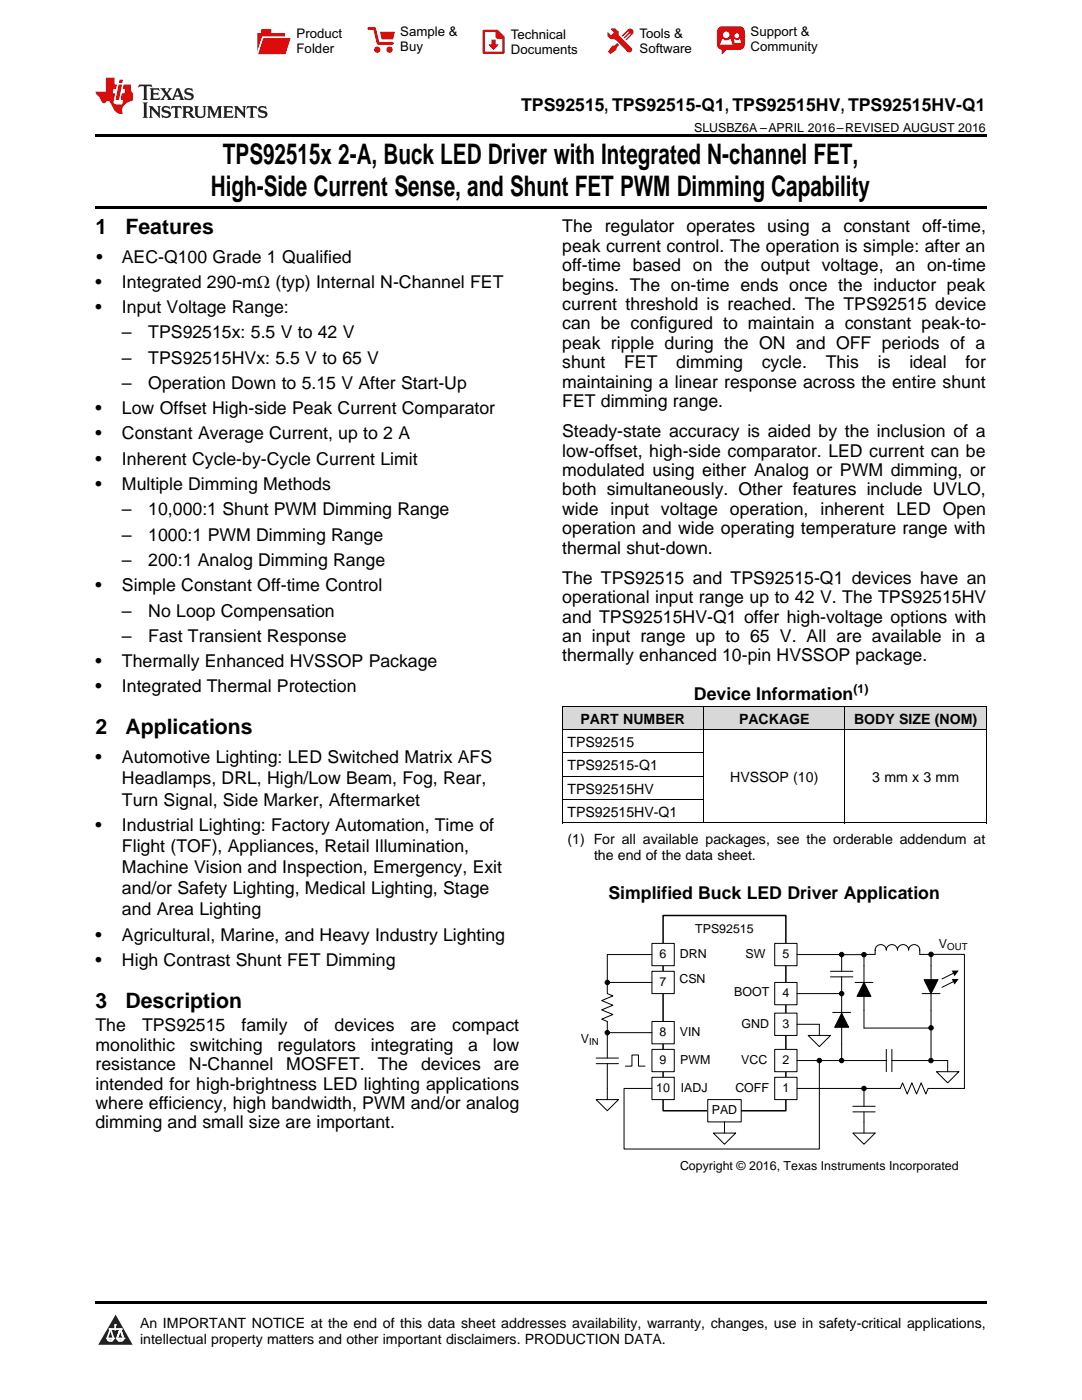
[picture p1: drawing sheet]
<svg xmlns="http://www.w3.org/2000/svg" width="216mm" height="279mm" viewBox="0 0 216 279" stroke-linecap="round" stroke-linejoin="round" font-family="sans-serif">
<defs><g id="words">
<g font-size="5.6">
<text x="44.5" y="32.8">TPS92515x 2-A, Buck LED Driver with Integrated N-channel FET,</text>
<text x="42.1" y="39.2">High-Side Current Sense, and Shunt FET PWM Dimming Capability</text>
</g>
<g font-size="4.2">
<text x="19" y="46.7">1</text>
<text x="25" y="46.7">Features</text>
<text x="19" y="146.6">2</text>
<text x="25" y="146.6">Applications</text>
<text x="19" y="201.2">3</text>
<text x="25" y="201.2">Description</text>
</g>
<g font-size="3.5">
<text x="104" y="22.2">TPS92515, TPS92515-Q1, TPS92515HV, TPS92515HV-Q1</text>
<text x="112.2" y="46.4">The regulator operates using a constant off-time,</text>
<text x="19.2" y="52.4">•</text>
<text x="24.3" y="52.4">AEC-Q100 Grade 1 Qualified</text>
<text x="112.2" y="50.2">peak current control. The operation is simple: after an</text>
<text x="19" y="57.4">•</text>
<text x="24.3" y="57.4">Integrated 290-mΩ (typ) Internal N-Channel FET</text>
<text x="112.2" y="54.1">off-time based on the output voltage, an on-time</text>
<text x="112.2" y="58">begins. The on-time ends once the inductor peak</text>
<text x="19" y="62.4">•</text>
<text x="24.3" y="62.4">Input Voltage Range:</text>
<text x="112.2" y="61.9">current threshold is reached. The TPS92515 device</text>
<text x="112.2" y="65.8">can be configured to maintain a constant peak-to-</text>
<text x="24.3" y="67.5">–</text>
<text x="29.6" y="67.5">TPS92515x: 5.5 V to 42 V</text>
<text x="112.2" y="69.6">peak ripple during the ON and OFF periods of a</text>
<text x="24.3" y="72.6">–</text>
<text x="24.3" y="77.7">–</text>
<text x="29.6" y="72.6">TPS92515HVx: 5.5 V to 65 V</text>
<text x="29.6" y="77.7">Operation Down to 5.15 V After Start-Up</text>
<text x="112.2" y="73.5">shunt</text>
<text x="112.2" y="77.4">maintaining a linear response across the entire shunt</text>
<text x="124.5" y="73.5">FET</text>
<text x="134.9" y="73.5">dimming</text>
<text x="152" y="73.5">cycle.</text>
<text x="164.8" y="73.5">This</text>
<text x="175.2" y="73.5">is</text>
<text x="181.4" y="73.5">ideal</text>
<text x="192.6" y="73.5">for</text>
<text x="19" y="82.7">•</text>
<text x="24.3" y="82.7">Low Offset High-side Peak Current Comparator</text>
<text x="112.2" y="81.3">FET dimming range.</text>
<text x="19" y="87.7">•</text>
<text x="24.3" y="87.7">Constant Average Current, up to 2 A</text>
<text x="112.2" y="87.2">Steady-state accuracy is aided by the inclusion of a</text>
<text x="19" y="92.7">•</text>
<text x="24.3" y="92.7">Inherent Cycle-by-Cycle Current Limit</text>
<text x="112.2" y="91.1">low-offset, high-side comparator. LED current can be</text>
<text x="112.2" y="95">modulated using either Analog or PWM dimming, or</text>
<text x="19" y="97.7">•</text>
<text x="24.3" y="97.7">Multiple Dimming Methods</text>
<text x="112.2" y="98.9">both simultaneously. Other features include UVLO,</text>
<text x="24.3" y="102.8">–</text>
<text x="24.3" y="107.9">–</text>
<text x="29.6" y="102.8">10,000:1 Shunt PWM Dimming Range</text>
<text x="29.6" y="107.9">1000:1 PWM Dimming Range</text>
<text x="112.2" y="102.8">wide input voltage operation, inherent LED Open</text>
<text x="112.2" y="106.6">operation and wide operating temperature range with</text>
<text x="24.3" y="113">–</text>
<text x="29.6" y="113">200:1 Analog Dimming Range</text>
<text x="112.2" y="110.5">thermal shut-down.</text>
<text x="19" y="118">•</text>
<text x="24.3" y="118">Simple Constant Off-time Control</text>
<text x="112.2" y="116.5">The TPS92515 and TPS92515-Q1 devices have an</text>
<text x="24.3" y="123">–</text>
<text x="29.6" y="123">No Loop Compensation</text>
<text x="112.2" y="120.4">operational input range up to 42 V. The TPS92515HV</text>
<text x="112.2" y="124.2">and TPS92515HV-Q1 offer high-voltage options with</text>
<text x="24.3" y="128.1">–</text>
<text x="29.6" y="128.1">Fast Transient Response</text>
<text x="112.2" y="128.1">an input range up to 65 V. All are available in a</text>
<text x="19" y="133.1">•</text>
<text x="24.3" y="133.1">Thermally Enhanced HVSSOP Package</text>
<text x="112.2" y="132">thermally enhanced 10-pin HVSSOP package.</text>
<text x="19" y="138.1">•</text>
<text x="24.3" y="138.1">Integrated Thermal Protection</text>
<text x="138.5" y="139.7">Device Information</text>
<text x="19" y="152.3">•</text>
<text x="24.3" y="152.3">Automotive Lighting: LED Switched Matrix AFS</text>
<text x="24.3" y="156.5">Headlamps, DRL, High/Low Beam, Fog, Rear,</text>
<text x="24.3" y="160.8">Turn Signal, Side Marker, Aftermarket</text>
<text x="19" y="165.8">•</text>
<text x="24.3" y="165.8">Industrial Lighting: Factory Automation, Time of</text>
<text x="24.3" y="170">Flight (TOF), Appliances, Retail Illumination,</text>
<text x="24.3" y="174.2">Machine Vision and Inspection, Emergency, Exit</text>
<text x="24.3" y="178.5">and/or Safety Lighting, Medical Lighting, Stage</text>
<text x="121.4" y="179.5">Simplified Buck LED Driver Application</text>
<text x="24.3" y="182.7">and Area Lighting</text>
<text x="19" y="187.7">•</text>
<text x="24.3" y="187.7">Agricultural, Marine, and Heavy Industry Lighting</text>
<text x="19" y="192.7">•</text>
<text x="24.3" y="192.7">High Contrast Shunt FET Dimming</text>
<text x="19" y="205.8">The</text>
<text x="19" y="209.7">monolithic</text>
<text x="28.3" y="205.8">TPS92515</text>
<text x="37.9" y="209.7">switching</text>
<text x="48.2" y="205.8">family</text>
<text x="55.4" y="209.7">regulators</text>
<text x="60.6" y="205.8">of</text>
<text x="66.8" y="205.8">devices</text>
<text x="74" y="209.7">integrating</text>
<text x="81.9" y="205.8">are</text>
<text x="90.2" y="205.8">compact</text>
<text x="93.4" y="209.7">a</text>
<text x="98.4" y="209.7">low</text>
<text x="19" y="213.6">resistance</text>
<text x="37.7" y="213.6">N-Channel</text>
<text x="57.1" y="213.6">MOSFET.</text>
<text x="75.4" y="213.6">The</text>
<text x="84" y="213.6">devices</text>
<text x="98.6" y="213.6">are</text>
<text x="19" y="217.5">intended for high-brightness LED lighting applications</text>
<text x="19" y="221.3">where efficiency, high bandwidth, PWM and/or analog</text>
<text x="19" y="225.2">dimming and small size are important.</text>
</g>
<g font-size="2.8">
<text x="113.2" y="149">TPS92515</text>
<text x="115.8" y="144.4">PART NUMBER</text>
<text x="147.5" y="144.4">PACKAGE</text>
<text x="170.4" y="144.4">BODY SIZE (NOM)</text>
<text x="113.2" y="153.7">TPS92515-Q1</text>
<text x="113.2" y="158.4">TPS92515HV</text>
<text x="145.7" y="156">HVSSOP (10)</text>
<text x="174.1" y="156">3 mm x 3 mm</text>
<text x="113.2" y="163">TPS92515HV-Q1</text>
<text x="113.2" y="168.5">(1) For all available packages, see the orderable addendum at</text>
<text x="118.5" y="171.7">the end of the data sheet.</text>
<text x="27.9" y="265">An IMPORTANT NOTICE at the end of this data sheet addresses availability, warranty, changes, use in safety-critical applications,</text>
<text x="27.9" y="268.2">intellectual property matters and other important disclaimers. PRODUCTION DATA.</text>
</g>
<g font-size="2.6">
<text x="59.2" y="7.6">Product</text>
<text x="59.2" y="10.6">Folder</text>
<text x="79.9" y="7.3">Sample &amp;</text>
<text x="79.9" y="10.2">Buy</text>
<text x="101.9" y="7.8">Technical</text>
<text x="101.9" y="10.8">Documents</text>
<text x="127.6" y="7.6">Tools &amp;</text>
<text x="127.6" y="10.6">Software</text>
<text x="149.8" y="7.2">Support &amp;</text>
<text x="149.8" y="10.2">Community</text>
</g>
<g font-size="2.5">
<text x="138.5" y="26.3">SLUSBZ6A –APRIL 2016–REVISED AUGUST 2016</text>
<text x="170.3" y="138.3">(1)</text>
<text x="131.6" y="191.2">6</text>
<text x="135.7" y="191.2">DRN</text>
<text x="138.7" y="186.2">TPS92515</text>
<text x="148.7" y="191.2">SW</text>
<text x="156.1" y="191.2">5</text>
<text x="187.3" y="189.2">V</text>
<text x="131.6" y="196.8">7</text>
<text x="135.6" y="196.3">CSN</text>
<text x="146.5" y="198.8">BOOT</text>
<text x="156.1" y="199">4</text>
<text x="115.9" y="208.1">V</text>
<text x="131.6" y="206.8">8</text>
<text x="135.7" y="206.8">VIN</text>
<text x="148" y="205.2">GND</text>
<text x="156.1" y="205.2">3</text>
<text x="131.6" y="212.4">9</text>
<text x="135.7" y="212.4">PWM</text>
<text x="147.9" y="212.4">VCC</text>
<text x="156.1" y="212.4">2</text>
<text x="130.9" y="218">10</text>
<text x="135.9" y="218">IADJ</text>
<text x="146.7" y="218">COFF</text>
<text x="156.1" y="218">1</text>
<text x="142" y="222.4">PAD</text>
<text x="135.7" y="233.6">Copyright © 2016, Texas Instruments Incorporated</text>
</g>
<g font-size="1.9">
<text x="189" y="189.6">OUT</text>
<text x="117.6" y="208.5">IN</text>
</g>
</g></defs>
<g fill="#d8d8d8">
<path d="M112.2 141h28.2v4.7h-28.2z"/>
<path d="M140.4 141h28.2v4.7h-28.2z"/>
<path d="M168.6 141h28.2v4.7h-28.2z"/>
</g>
<path d="M23.1 262.4l3.4 6h-6.9z" fill="#231f20"/>
<path d="M21.4 267.1h1.2l-.3 .5h-.3a.55 .55 0 0 1-.6-.5z" fill-rule="evenodd" fill="#fff"/>
<path d="M21.4 267.1h1.2l-.3 .5h-.3a.55 .55 0 0 1-.6-.5z" fill="none" stroke="#231f20" stroke-width=".34"/>
<path d="M21.4 267.1l1.2 .1-.3 .4h-.5z" fill="none" stroke="#fff" stroke-width=".34"/>
<path d="M23 265.3h.1" fill="none" stroke="#fff" stroke-width=".34"/>
<path d="M23 264.4v.9z" fill="#fff"/>
<path d="M23 264.4v.9z" fill="none" stroke="#fff" stroke-width=".34"/>
<circle cx="23" cy="264.4" r=".17" fill="#fff"/>
<path d="M21.9 265.2h.1" fill="none" stroke="#fff" stroke-width=".34"/>
<path d="M21.9 265.2h2.3z" fill="#fff"/>
<path d="M21.9 265.2h2.3z" fill="none" stroke="#fff" stroke-width=".34"/>
<circle cx="24.2" cy="265.2" r=".17" fill="#fff"/>
<path d="M23.3 267.1h.1" fill="none" stroke="#fff" stroke-width=".34"/>
<path d="M24 265.2l-.7 1.9z" fill="#fff"/>
<path d="M24 265.2l-.7 1.9z" fill="none" stroke="#fff" stroke-width=".34"/>
<path d="M24 265.2l.7 1.9z" fill="#fff"/>
<path d="M24 265.2l.7 1.9z" fill="none" stroke="#fff" stroke-width=".34"/>
<path d="M24.6 267.1h.1" fill="none" stroke="#fff" stroke-width=".34"/>
<circle cx="21.4" cy="267.1" r=".17" fill="#fff"/>
<path d="M22.1 265.2l-.7 1.9z" fill="#fff"/>
<path d="M22.1 265.2l-.7 1.9z" fill="none" stroke="#fff" stroke-width=".34"/>
<path d="M22.1 265.2l.5 1.9z" fill="#fff"/>
<path d="M22.1 265.2l.5 1.9z" fill="none" stroke="#fff" stroke-width=".34"/>
<circle cx="22.6" cy="267.1" r=".17" fill="#fff"/>
<path d="M23.4 267.1h1.3a.65 .65 0 0 1-.7 .5 .65 .65 0 0 1-.6-.5z" fill-rule="evenodd" fill="#fff"/>
<path d="M23.4 267.1h1.3a.65 .65 0 0 1-.7 .5 .65 .65 0 0 1-.6-.5z" fill="none" stroke="#231f20" stroke-width=".34"/>
<path d="M23.4 267.1h1.3l-.4 .5h-.6z" fill="none" stroke="#fff" stroke-width=".34"/>
<path d="M23.3 267.1h.1" fill="none" stroke="#fff" stroke-width=".34"/>
<circle cx="24.7" cy="267.1" r=".17" fill="#fff"/>
<path d="M19 259.7h177.8v.5h-177.8z" fill="#000"/>
<path d="M132.3 182.7h24.5v39h-24.5z" fill="none" stroke="#000" stroke-width=".3"/>
<path d="M154.6 215h4.4v4.4h-4.4z" fill-rule="evenodd" fill="#fff"/>
<path d="M154.6 215h4.4v4.4h-4.4z" fill="none" stroke="#000" stroke-width=".2"/>
<path d="M154.6 209.4h4.4v4.5h-4.4z" fill-rule="evenodd" fill="#fff"/>
<path d="M154.6 209.4h4.4v4.5h-4.4z" fill="none" stroke="#000" stroke-width=".2"/>
<path d="M154.6 202.2h4.4v4.4h-4.4z" fill-rule="evenodd" fill="#fff"/>
<path d="M154.6 202.2h4.4v4.4h-4.4z" fill="none" stroke="#000" stroke-width=".2"/>
<path d="M154.6 196.1h4.4v4.4h-4.4z" fill-rule="evenodd" fill="#fff"/>
<path d="M154.6 196.1h4.4v4.4h-4.4z" fill="none" stroke="#000" stroke-width=".2"/>
<path d="M130.1 215h4.4v4.4h-4.4z" fill-rule="evenodd" fill="#fff"/>
<path d="M130.1 215h4.4v4.4h-4.4z" fill="none" stroke="#000" stroke-width=".2"/>
<path d="M130.1 209.4h4.4v4.5h-4.4z" fill-rule="evenodd" fill="#fff"/>
<path d="M130.1 209.4h4.4v4.5h-4.4z" fill="none" stroke="#000" stroke-width=".2"/>
<path d="M130.1 203.9h4.4v4.4h-4.4z" fill-rule="evenodd" fill="#fff"/>
<path d="M130.1 203.9h4.4v4.4h-4.4z" fill="none" stroke="#000" stroke-width=".2"/>
<path d="M130.1 193.8h4.4v4.5h-4.4z" fill-rule="evenodd" fill="#fff"/>
<path d="M130.1 193.8h4.4v4.5h-4.4z" fill="none" stroke="#000" stroke-width=".2"/>
<path d="M154.6 188.3h4.4v4.4h-4.4z" fill-rule="evenodd" fill="#fff"/>
<path d="M154.6 188.3h4.4v4.4h-4.4z" fill="none" stroke="#000" stroke-width=".2"/>
<path d="M130.1 188.3h4.4v4.4h-4.4z" fill-rule="evenodd" fill="#fff"/>
<g fill="none" stroke="#000" stroke-width=".2">
<path d="M121.2 196.1v2.2l1.1 .5-2.2 .9 2.2 .9-2.2 .9 2.2 1-2.2 .9 1.1 .5v7.3M121.2 196.1h8.9M130.1 188.3h4.4v4.4h-4.4zM130.1 190.5h-8.9v5.6M159 198.3h8.9M159 190.5h8.9M165.7 195h4.5M165.7 193.8h4.5M167.9 190.5v3.3M167.9 195v16.7M170.6 196.1h3.6M172.4 196.1l1.4 2.8h-2.8z"/>
<path d="M184 198.3h3.6M184.4 195.5h2.8l-1.4 2.8zM185.8 190.5h-2.3a1.52 1.52 0 0 0-.7-1.9 1.1 1.1 0 0 0-1.5 1 1.11 1.11 0 0 0-1.1-1.1 1.11 1.11 0 0 0-1.1 1.1 1.11 1.11 0 0 0-1.1-1.1 1.11 1.11 0 0 0-1.2 1.1 1.11 1.11 0 0 0-1.1-1.1 1.11 1.11 0 0 0-1.1 1.1v.9h-2.2M185.8 190.5v14.7h-13.4v-14.7h-4.5M185.8 190.5h6.6v26.7h-7.2l-.5 1.1-.9-2.2-.9 2.2-.9-2.2-1 2.2-.9-2.2-.5 1.1h-20.6M190.3 195.9l-2.3 1.1M190.3 194.2l-2.3 1.2M119 219.4h4.4l-2.2 2.3zM119 212.3h4.4M119 211.2h4.4M121.2 212.3v7.1M121.2 206.1h8.9"/>
<path d="M124.8 212.8h1.3v-2.3h1.3v2.3h1.3M159 211.7h17.8M159 204.4h4.5v2.2M161.3 206.6h4.4l-2.2 2.3zM163.5 211.7v17.6h-39v-12.1h5.6M166.2 202.1h3.5M167.9 202.2l1.4 2.8h-2.7zM172.4 217.2v3.6M176.8 209.4v4.5M178 211.7h7.8M178 209.4v4.5M186.9 213.9h4.4l-2.2 2.2z"/>
<path d="M189.1 211.7v2.2M170.2 226.1h4.4l-2.2 2.3zM170.2 221.9h4.4M170.2 220.8h4.4M172.4 221.9v4.2"/>
<circle cx="121.2" cy="196.1" r=".45"/>
<circle cx="167.9" cy="198.3" r=".45"/>
<circle cx="167.9" cy="190.5" r=".45"/>
<circle cx="172.4" cy="190.5" r=".45"/>
<circle cx="185.8" cy="190.5" r=".45"/>
<circle cx="121.2" cy="206.1" r=".45"/>
<circle cx="163.5" cy="211.7" r=".45"/>
<circle cx="167.9" cy="211.7" r=".45"/>
<circle cx="172.4" cy="217.2" r=".45"/>
<circle cx="185.8" cy="211.7" r=".45"/>
<circle cx="185.8" cy="205.1" r=".45"/>
</g>
<g fill="#000">
<path d="M189.9 195.4h1.4l-.8 1.1zM189.9 193.7h1.4l-.8 1.1z"/>
<path d="M172.4 196.1l1.4 2.8h-2.8z" fill-rule="evenodd"/>
<path d="M184.4 195.5h2.8l-1.4 2.8z" fill-rule="evenodd"/>
<path d="M167.9 202.2l1.4 2.8h-2.7z" fill-rule="evenodd"/>
<circle cx="121.2" cy="196.1" r=".45"/>
<circle cx="167.9" cy="198.3" r=".45"/>
<circle cx="167.9" cy="190.5" r=".45"/>
<circle cx="172.4" cy="190.5" r=".45"/>
<circle cx="185.8" cy="190.5" r=".45"/>
<circle cx="121.2" cy="206.1" r=".45"/>
<circle cx="163.5" cy="211.7" r=".45"/>
<circle cx="167.9" cy="211.7" r=".45"/>
<circle cx="172.4" cy="217.2" r=".45"/>
<circle cx="185.8" cy="211.7" r=".45"/>
<circle cx="185.8" cy="205.1" r=".45"/>
</g>
<path d="M141.2 219.4h6.7v4.5h-6.7z" fill-rule="evenodd" fill="#fff"/>
<g fill="none" stroke="#000" stroke-width=".2">
<path d="M112.2 159.6h28.2M112.2 154.9h28.2M112.2 150.3h28.2M112.2 145.6h84.6M112.2 141h84.6M112.2 141v23.3M140.4 141v23.3M168.6 141v23.3M196.8 141v23.3M112.2 164.2h84.6M141.2 219.4h6.7v4.5h-6.7zM185.8 205.1v6.6h3.3"/>
<path d="M142.3 226.1h4.5l-2.2 2.3zM144.6 223.9v2.2"/>
</g>
<path d="M19 26.8h177.8v.6h-177.8zM19 41.2h177.8v.5h-177.8zM112.2 164.3h.1zM168.5 164.3h.1zM196.7 164.3h.1z" fill="#000"/>
<path d="M27.7 16.9l-.1 .6 .6-.3h.5v.2v2.2l-.2 .4h1l-.2-.4v-2.2v-.2h.5l.6 .3-.2-.6zM29.9 17.6l.2 .4v1.6l-.2 .4h1.9l.1-.6a1.09 1.09 0 0 1-1.3 .1v-.6h.6l.4 .2v-.7l-.2 .2h-.8v-.6l.2-.1a1.01 1.01 0 0 1 1 .3l-.1-.6zM32 17.6l.9 1.2-1 1.2h.9l-.2-.3 .5-.7 .5 .7-.3 .3h1.7l-.2-.3 .1-.4h1l.1 .4-.2 .3h1l-.3-.4-.7-2h-.5l-1 2.2-.8-1.1 .9-1.1h-.9l.2 .2-.4 .7-.4-.7 .2-.2zM35.4 18l.4 1h-.8zM37 17.7a.66 .66 0 0 0-.2 .8 .66 .66 0 0 0 .6 .4l.7 .2 .1 .2a.8 .8 0 0 1-.7 .4 .8 .8 0 0 1-.7-.5l.1 .8 .2-.2a.94 .94 0 0 0 1.1 .1 .94 .94 0 0 0 .4-.9 1.48 1.48 0 0 0-1.3-.6v-.4a1.1 1.1 0 0 1 1.2 .2l-.2-.6-.2 .1-.5-.1zM28.5 20.4l.2 .4v2.3l-.2 .4h1l-.2-.4v-2.3l.2-.4zM29.7 21.2l.2 .4v1.5l-.2 .4h.8l-.3-.4 .1-1.3 1.6 1.8v-2l.2-.4h-.7l.2 .2v1.1l-1.2-1.3zM32.5 21.3a.66 .66 0 0 0-.2 .8 .66 .66 0 0 0 .6 .4l.6 .2 .2 .2a.8 .8 0 0 1-.8 .4 .8 .8 0 0 1-.7-.5l.2 .7 .2-.1a.94 .94 0 0 0 1 .1 .94 .94 0 0 0 .5-1 1.47 1.47 0 0 0-1.3-.6l-.1-.3a1.1 1.1 0 0 1 1.3 .2l-.2-.6-.2 .1-.5-.2zM34.3 21.2l-.2 .6a.64 .64 0 0 1 .8-.3v1.6l-.2 .4h1l-.3-.4 .1-1.6a.66 .66 0 0 1 .8 .3l-.2-.6zM36.3 21.2l.3 .4v1.5l-.3 .4h1l-.2-.2v-.7h.5l.1 .1a.8 .8 0 0 0 1.2 .7l-1-1a.62 .62 0 0 0 .6-.5 .62 .62 0 0 0-.6-.7zM37.1 21.5h.1a.48 .48 0 0 1 .6 0 .48 .48 0 0 1 .1 .6l-.2 .1-.6 .1zM38.7 21.2l.2 .2a2.29 2.29 0 0 0 .4 2 1.05 1.05 0 0 0 1.7-.7v-1.3l.2-.2h-.8l.2 .4v1.1a.61 .61 0 0 1-.6 .6 .61 .61 0 0 1-.6-.6v-1.1l.3-.4zM41.3 21.2l.3 .4v1.5l-.3 .4h.8l-.2-.4v-1.4l.8 1.9 .9-1.9v1.4l-.2 .4h.9l-.2-.4v-1.5l.2-.4h-.8l-.7 1.5-.6-1.5zM44.5 21.2l.2 .4v1.5l-.2 .4h1.9l.2-.6a1.1 1.1 0 0 1-1.4 .2v-.7h.6l.4 .2v-.6l-.2 .1-.8 .1v-.6l.2-.1a1.02 1.02 0 0 1 1.1 .2l-.2-.5zM46.7 21.2l.2 .4v1.5l-.2 .4h.8l-.3-.4 .1-1.3 1.6 1.8v-2l.2-.4h-.7l.2 .2v1.1l-1.2-1.3zM49.3 21.2l-.1 .6a.64 .64 0 0 1 .8-.3v1.6l-.3 .4h1l-.2-.4v-1.6a.66 .66 0 0 1 .8 .3l-.1-.6zM51.7 21.3a.66 .66 0 0 0-.2 .7 .66 .66 0 0 0 .7 .5l.6 .2 .1 .2a.8 .8 0 0 1-.7 .4 .8 .8 0 0 1-.7-.5l.1 .7 .2-.1a.94 .94 0 0 0 1.1 .1 .94 .94 0 0 0 .4-1 1.48 1.48 0 0 0-1.2-.6l-.1-.3a1.1 1.1 0 0 1 1.2 .2l-.2-.6-.1 .1-.6-.2z" fill="#231f20"/>
<path d="M21.1 15.5v2.8h-2v.4l.9 .9a.96 .96 0 0 0 1 1 .59 .59 0 0 1 .5-.4 .59 .59 0 0 1 .5 .3l.4 .8a1.61 1.61 0 0 0 2.1 1.3 1.63 1.63 0 0 1 1.1-2.2l.9-.3v-1.5a1.6 1.6 0 0 1-.4-1.7h-1.4l-.2 .9h.5l-.2 .8h-.5l-.2 1v.3h.5l-.2 .9h-.7a.74 .74 0 0 1-1-.6l.3-1.6h-.5l.2-.8h.5l.1-.9h-.4v-1.4zM23.7 16.9l-.7 3h.8l.6-3zM23.8 15.9l-.1 .7h.7l.2-.7z" fill="#ee1d23"/>
<g fill="#d60000">
<path d="M52.1 5.8h2v.8h2.8v4.2h-5.5v-4.2h.7z" fill-rule="evenodd"/>
<path d="M52.4 7.5h5.6l-1 3.3h-5.6z" fill-rule="evenodd"/>
</g>
<path d="M52.4 7.4h5.7l-.1 .1h-5.5l-1.1 3.3z" fill-rule="evenodd" fill="#fff"/>
<path d="M52.4 7.4h5.7l-.1 .1h-5.5l-1.1 3.3z" fill="none" stroke="#fff" stroke-width=".2"/>
<path d="M73.6 5.7h1.1l.7 2.9h2.9" fill="none" stroke="#d60000" stroke-width=".55"/>
<g fill="#d60000">
<path d="M75.8 6.3h3l-.4 1.6h-2.2z" fill-rule="evenodd"/>
<circle cx="75.3" cy="9.9" r=".62"/>
<circle cx="77.7" cy="9.9" r=".62"/>
</g>
<path d="M96.5 6.2h2.7l1.3 1.2v3.1h-4z" fill="none" stroke="#d60000" stroke-width=".44"/>
<g fill="#d60000">
<path d="M98.1 7.9h.8v1h.5l-.9 1.1-1-1v-.1h.6z" fill-rule="evenodd"/>
<path d="M98.9 6.2h.3l1.3 1.2v.4h-1.3l-.3-.4z" fill-rule="evenodd"/>
<path d="M121.9 5.7h.8l.7 .6 .1 .7 2.5 2.5-.8 .8-2.3-2.3-1.1-.2-.6-.6v-.8l.7 .6 .5-.4v-.2l-.5-.5z" fill-rule="evenodd"/>
<path d="M122.2 9.1h.4l.5-.5 .4 .4-.5 .5v.4l-1.2 .9-.5-.5z" fill-rule="evenodd"/>
<path d="M125.3 5.9a.67 .67 0 0 1 .9 0 .67 .67 0 0 1 0 .9z" fill-rule="evenodd"/>
<path d="M125.3 5.9l.9 .9-1.2 1.2h-.2v-.2l1-.9v-.2h-.2l-.9 1h-.2v-.2l.9-1 .1-.2h-.3l-.9 1h-.2v-.2z" fill-rule="evenodd"/>
<circle cx="125.6" cy="9.9" r=".54"/>
</g>
<path d="M123.3 6.3v.7" fill="none" stroke="#d60000" stroke-width=".2"/>
<g fill="#d60000">
<path d="M143.4 5.5l.6-.2h3.6a.95 .95 0 0 1 1 .9v2.8a.95 .95 0 0 1-1 .9h-3.6a.95 .95 0 0 1-.9-.9v-2.8z" fill-rule="evenodd"/>
<path d="M144 9.9h.9l-.7 .9h-.2z" fill-rule="evenodd"/>
</g>
<g fill="#fff">
<path d="M146.6 8.6h1.3z"/>
<path d="M144.1 7.8h.3l.1 .2h.8l.2-.2h.3l.4 1.1h-2.5z" fill-rule="evenodd"/>
<path d="M146.4 7.8h.3l.1 .2h.5l.2-.2h.2l.2 .8h-1.3z" fill-rule="evenodd"/>
<circle cx="144.9" cy="6.9" r=".65"/>
<circle cx="147" cy="7.1" r=".48"/>
</g>
<use href="#words"/>
</svg>
